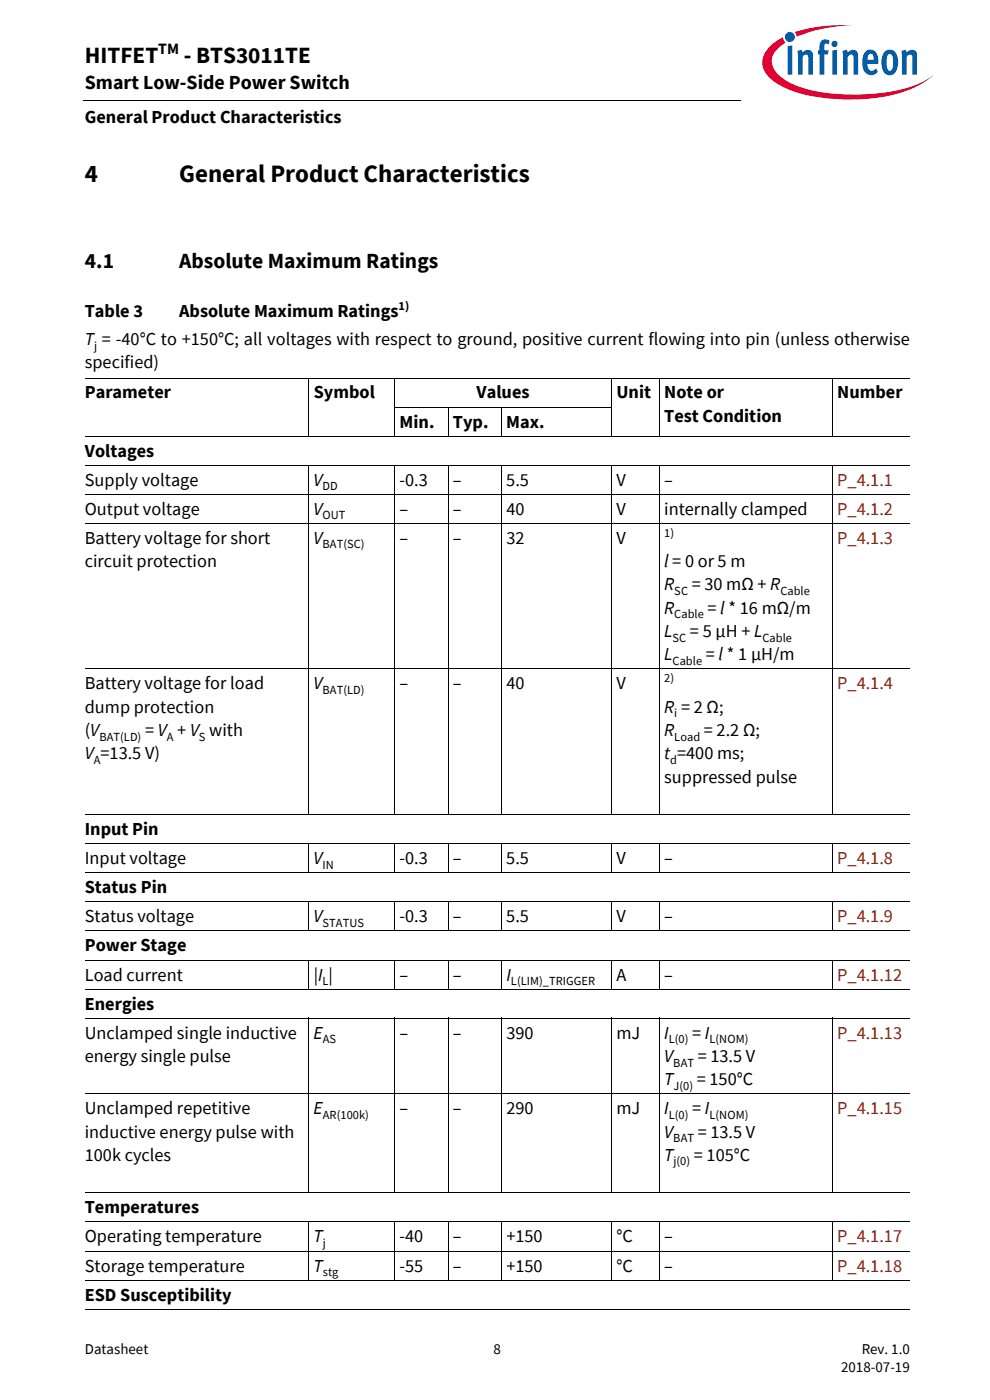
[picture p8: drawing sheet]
<svg xmlns="http://www.w3.org/2000/svg" width="210mm" height="297mm" viewBox="0 0 210 297" stroke-linecap="round" stroke-linejoin="round" font-family="sans-serif">
<defs><g id="words">
<g font-size="5.3">
<text x="18" y="38.5">4</text>
<text x="38" y="38.5">General Product Characteristics</text>
</g>
<g font-size="4.9">
<text x="18" y="13.4">HITFET</text>
<text x="39" y="13.4">- BTS3011TE</text>
</g>
<g font-size="4.6">
<text x="18" y="56.8">4.1</text>
<text x="38" y="56.8">Absolute Maximum Ratings</text>
</g>
<text font-size="4.2" x="18" y="19">Smart Low-Side Power Switch</text>
<g font-size="3.9">
<text x="18" y="26.2">General Product Characteristics</text>
<text x="18" y="67.2">Table 3</text>
<text x="38" y="67.2">Absolute Maximum Ratings</text>
<text x="18" y="73.2">T = -40°C to +150°C; all voltages with respect to ground, positive current flowing into pin (unless otherwise</text>
<text x="18" y="78.2">specified)</text>
<text x="18" y="84.5">Parameter</text>
<text x="66.5" y="84.5">Symbol</text>
<text x="101.1" y="84.5">Values</text>
<text x="130.8" y="84.5">Unit</text>
<text x="140.9" y="89.5">Test Condition</text>
<text x="140.9" y="84.5">Note or</text>
<text x="177.6" y="84.5">Number</text>
<text x="84.8" y="90.7">Min.</text>
<text x="96.1" y="90.7">Typ.</text>
<text x="107.4" y="90.7">Max.</text>
<text x="18" y="96.9">Voltages</text>
<text x="18" y="103">Supply voltage</text>
<text x="66.5" y="103">V</text>
<text x="84.8" y="103">-0.3</text>
<text x="96.1" y="103">–</text>
<text x="107.4" y="103">5.5</text>
<text x="130.7" y="103">V</text>
<text x="140.9" y="103">–</text>
<text x="18" y="109.2">Output voltage</text>
<text x="66.5" y="109.2">V</text>
<text x="84.8" y="109.2">–</text>
<text x="96.1" y="109.2">–</text>
<text x="107.4" y="109.2">40</text>
<text x="130.7" y="109.2">V</text>
<text x="140.9" y="109.2">internally clamped</text>
<text x="18" y="115.4">Battery voltage for short</text>
<text x="66.5" y="115.4">V</text>
<text x="84.8" y="115.4">–</text>
<text x="96.1" y="115.4">–</text>
<text x="107.4" y="115.4">32</text>
<text x="130.7" y="115.4">V</text>
<text x="18" y="120.3">circuit protection</text>
<text x="140.9" y="120.3">l = 0 or 5 m</text>
<text x="140.9" y="125.3">R</text>
<text x="146.7" y="125.3">= 30 mΩ + R</text>
<text x="140.9" y="130.2">R</text>
<text x="150.1" y="130.2">= l * 16 mΩ/m</text>
<text x="140.9" y="135.2">L</text>
<text x="146.3" y="135.2">= 5 µH + L</text>
<text x="140.9" y="140.1">L</text>
<text x="149.7" y="140.1">= l * 1 µH/m</text>
<text x="18" y="146.3">Battery voltage for load</text>
<text x="66.5" y="146.3">V</text>
<text x="84.8" y="146.3">–</text>
<text x="96.1" y="146.3">–</text>
<text x="107.4" y="146.3">40</text>
<text x="130.7" y="146.3">V</text>
<text x="18" y="151.2">dump protection</text>
<text x="140.9" y="151.2">R = 2 Ω;</text>
<text x="18" y="161.1">V =13.5 V)</text>
<text x="18" y="156.1">(V</text>
<text x="30.8" y="156.1">= V + V with</text>
<text x="140.9" y="156.1">R</text>
<text x="140.9" y="161.1">t =400 ms;</text>
<text x="149.3" y="156.1">= 2.2 Ω;</text>
<text x="140.9" y="166">suppressed pulse</text>
<text x="18" y="177.1">Input Pin</text>
<text x="18" y="183.3">Input voltage</text>
<text x="66.5" y="183.3">V</text>
<text x="84.8" y="183.3">-0.3</text>
<text x="96.1" y="183.3">–</text>
<text x="107.4" y="183.3">5.5</text>
<text x="130.7" y="183.3">V</text>
<text x="140.9" y="183.3">–</text>
<text x="18" y="189.5">Status Pin</text>
<text x="18" y="195.6">Status voltage</text>
<text x="66.5" y="195.6">V</text>
<text x="84.8" y="195.6">-0.3</text>
<text x="96.1" y="195.6">–</text>
<text x="107.4" y="195.6">5.5</text>
<text x="130.7" y="195.6">V</text>
<text x="140.9" y="195.6">–</text>
<text x="18" y="201.8">Power Stage</text>
<text x="18" y="208">Load current</text>
<text x="66.5" y="208">|I |</text>
<text x="84.8" y="208">–</text>
<text x="96.1" y="208">–</text>
<text x="107.4" y="208">I</text>
<text x="130.7" y="208">A</text>
<text x="140.9" y="208">–</text>
<text x="18" y="214.2">Energies</text>
<text x="18" y="220.3">Unclamped single inductive</text>
<text x="66.5" y="220.3">E</text>
<text x="84.8" y="220.3">–</text>
<text x="96.1" y="220.3">–</text>
<text x="107.4" y="220.3">390</text>
<text x="130.7" y="220.3">mJ</text>
<text x="140.9" y="220.3">I</text>
<text x="146.8" y="220.3">= I</text>
<text x="18" y="225.3">energy single pulse</text>
<text x="140.9" y="225.3">V</text>
<text x="148" y="225.3">= 13.5 V</text>
<text x="140.9" y="230.2">T</text>
<text x="147.8" y="230.2">= 150°C</text>
<text x="18" y="236.4">Unclamped repetitive</text>
<text x="66.5" y="236.4">E</text>
<text x="84.8" y="236.4">–</text>
<text x="96.1" y="236.4">–</text>
<text x="107.4" y="236.4">290</text>
<text x="130.7" y="236.4">mJ</text>
<text x="140.9" y="236.4">I</text>
<text x="146.8" y="236.4">= I</text>
<text x="18" y="241.3">inductive energy pulse with</text>
<text x="140.9" y="241.3">V</text>
<text x="148" y="241.3">= 13.5 V</text>
<text x="18" y="246.3">100k cycles</text>
<text x="140.9" y="246.3">T</text>
<text x="147.2" y="246.3">= 105°C</text>
<text x="18" y="257.4">Temperatures</text>
<text x="18" y="263.6">Operating temperature</text>
<text x="66.5" y="263.6">T</text>
<text x="84.8" y="263.6">-40</text>
<text x="96.1" y="263.6">–</text>
<text x="107.4" y="263.6">+150</text>
<text x="130.7" y="263.6">°C</text>
<text x="140.9" y="263.6">–</text>
<text x="18" y="269.8">Storage temperature</text>
<text x="66.5" y="269.8">T</text>
<text x="84.8" y="269.8">-55</text>
<text x="96.1" y="269.8">–</text>
<text x="107.4" y="269.8">+150</text>
<text x="130.7" y="269.8">°C</text>
<text x="140.9" y="269.8">–</text>
<text x="18" y="275.9">ESD Susceptibility</text>
</g>
<g font-size="3.9" fill="#802600">
<text x="177.6" y="103">P_4.1.1</text>
<text x="177.6" y="109.2">P_4.1.2</text>
<text x="177.6" y="115.4">P_4.1.3</text>
<text x="177.6" y="146.3">P_4.1.4</text>
<text x="177.6" y="183.3">P_4.1.8</text>
<text x="177.6" y="195.6">P_4.1.9</text>
<text x="177.6" y="208">P_4.1.12</text>
<text x="177.6" y="220.3">P_4.1.13</text>
<text x="177.6" y="236.4">P_4.1.15</text>
<text x="177.6" y="263.6">P_4.1.17</text>
<text x="177.6" y="269.8">P_4.1.18</text>
</g>
<text font-size="3.3" x="33.6" y="11.5">TM</text>
<g font-size="3.2">
<text x="18" y="287.3">Datasheet</text>
<text x="104.7" y="287.3">8</text>
<text x="182.8" y="287.3">Rev. 1.0</text>
<text x="178.4" y="291.2">2018-07-19</text>
</g>
<g font-size="2.6">
<text x="84.5" y="65.7">1)</text>
<text x="20" y="74.2">j</text>
<text x="68.4" y="104">DD</text>
<text x="68.4" y="110.2">OUT</text>
<text x="140.9" y="113.8">1)</text>
<text x="68.4" y="116.4">BAT(SC)</text>
<text x="143" y="126.2">SC</text>
<text x="143" y="131.2">Cable</text>
<text x="165.5" y="126.2">Cable</text>
<text x="142.7" y="136.1">SC</text>
<text x="161.7" y="136.1">Cable</text>
<text x="142.7" y="141.1">Cable</text>
<text x="68.4" y="147.2">BAT(LD)</text>
<text x="140.9" y="144.7">2)</text>
<text x="143" y="152.2">i</text>
<text x="21.1" y="157.1">BAT(LD)</text>
<text x="35.4" y="157.1">A</text>
<text x="42.2" y="157.1">S</text>
<text x="143" y="157.1">Load</text>
<text x="19.9" y="162.1">A</text>
<text x="142.1" y="162.1">d</text>
<text x="68.4" y="184.3">IN</text>
<text x="68.4" y="196.6">STATUS</text>
<text x="68.4" y="209">L</text>
<text x="108.4" y="209">L(LIM)_TRIGGER</text>
<text x="68.5" y="221.3">AS</text>
<text x="141.9" y="221.3">L(0)</text>
<text x="150.5" y="221.3">L(NOM)</text>
<text x="142.8" y="226.3">BAT</text>
<text x="142.9" y="231.2">J(0)</text>
<text x="68.5" y="237.4">AR(100k)</text>
<text x="141.9" y="237.4">L(0)</text>
<text x="150.5" y="237.4">L(NOM)</text>
<text x="142.8" y="242.3">BAT</text>
<text x="142.9" y="247.3">j(0)</text>
<text x="68.5" y="264.5">j</text>
<text x="68.5" y="270.7">stg</text>
</g>
</g></defs>
<path d="M17.7 21.3l.1 .1z" fill="#000"/>
<path d="M17.8 21.4h140.5" fill="none" stroke="#000" stroke-width=".21"/>
<path d="M157.3 5.1h42.7v21.5h-42.7z" fill="#fff"/>
<path d="M168.6 6.8l.4 1 1.4-.5a31.9 31.9 0 0 1 10.7-1.9 32.2 32.2 0 0 0-12.5 1.4zM163.4 9.8a4.3 4.3 0 0 0 0 6.9 21.8 21.8 0 0 0 11.7 4.1 38.5 38.5 0 0 0 18.7-2.1 14.3 14.3 0 0 0 4.2-2.8 18.4 18.4 0 0 1-8.8 3.5 40.4 40.4 0 0 1-20.2-1.2l-1.6-.7a6.4 6.4 0 0 1-3.7-4.4 5.1 5.1 0 0 1 2.9-4.1l-.3-.3-.2-.8-1 .5z" fill-rule="evenodd" fill="#e30034"/>
<path d="M166.5 7.8a1.06 1.06 0 0 0 2.1 0 1.06 1.06 0 0 0-2.1 0zM167.1 9.8v6h.9v-6.2zM169.1 10.8l.2 1.3v3.7h.9v-3.8l.7-.4h.3l.2 .3v3.9h1v-3.9a1.21 1.21 0 0 0-.8-1.3 1.21 1.21 0 0 0-1.4 .5l-.1-.6zM174.3 8.6a2.41 2.41 0 0 0-.5 2.1h-.3v.9h.3v4.2h1v-4.2h.8l.2-.9h-1v-.9a.49 .49 0 0 1 .3-.6 .49 .49 0 0 1 .6 .2l.3-.7a1.45 1.45 0 0 0-1.7-.1zM176.5 10.7v5.1h1v-5.2zM176.3 9.3a.7 .7 0 0 0 1.4 0 .7 .7 0 0 0-1.4 0zM178.7 10.8l.1 5h1v-3.8a.64 .64 0 0 1 .5-.5 .64 .64 0 0 1 .7 .4v3.9h1v-3.9a1.22 1.22 0 0 0-.8-1.3 1.22 1.22 0 0 0-1.4 .5l-.2-.6zM183.7 10.8a3.9 3.9 0 0 0-.1 4.7 1.76 1.76 0 0 0 2.6-.3l-.4-.7a.99 .99 0 0 1-1.6 .1l-.2-1.1h2.3v-.2a2.3 2.3 0 0 0-1.5-2.8h-.5zM184.2 11.7a.65 .65 0 0 1 .9-.2 .65 .65 0 0 1 .2 .9v.3h-1.3zM187.7 10.9a3.9 3.9 0 0 0 .1 4.8 1.68 1.68 0 0 0 2.6-1.5 3.8 3.8 0 0 0-.7-3.3 1.59 1.59 0 0 0-2 0zM188.4 11.6l.2-.1a.86 .86 0 0 1 .8 1.2v.7a1.26 1.26 0 0 1-.6 1.7 2.12 2.12 0 0 1-.7-2.4l.1-.9zM191.2 10.8l.1 5h1v-3.8l.7-.4h.3l.2 .3v3.9h1v-4.2a1.08 1.08 0 0 0-.6-1 1.08 1.08 0 0 0-1.3 .2l-.4 .3v-.6z" fill-rule="evenodd" fill="#005da9"/>
<g fill="none" stroke="#000" stroke-width=".21">
<path d="M18 80.2h175M18 92.5h175M18 98.7h175M65.5 80.1v12.5M65.5 98.6v74.2M83.7 86.4h46.1M83.7 80.1v12.5M83.7 98.6v74.2M95 86.3v6.3M95 98.6v74.2M106.4 86.3v6.3M106.4 98.6v74.2"/>
<path d="M129.7 80.1v12.5M129.7 98.6v74.2M139.8 80.1v12.5M139.8 98.6v74.2M176.5 80.1v12.5M176.5 98.6v74.2M18 104.9h175M18 111.1h175M18 141.9h175M18 172.8h175M18 179h175M65.5 178.9v6.3"/>
<path d="M83.7 178.9v6.3M95 178.9v6.3M106.4 178.9v6.3M129.7 178.9v6.3M139.8 178.9v6.3M176.5 178.9v6.3M18 185.1h175M18 191.3h175M18 197.5h175M65.5 191.2v6.3M83.7 191.2v6.3M95 191.2v6.3"/>
<path d="M106.4 191.2v6.3M129.7 191.2v6.3M139.8 191.2v6.3M176.5 191.2v6.3M18 203.7h175M18 209.8h175M18 216h175M65.5 203.6v6.3M65.5 215.9v37.2M83.7 203.6v6.3M83.7 215.9v37.2M95 203.6v6.3"/>
<path d="M95 215.9v37.2M106.4 203.6v6.3M106.4 215.9v37.2M129.7 203.6v6.3M129.7 215.9v37.2M139.8 203.6v6.3M139.8 215.9v37.2M176.5 203.6v6.3M176.5 215.9v37.2M18 232.1h175M18 253.1h175M18 259.2h175"/>
<path d="M65.5 259.2v12.4M83.7 259.2v12.4M95 259.2v12.4M106.4 259.2v12.4M129.7 259.2v12.4M139.8 259.2v12.4M176.5 259.2v12.4M18 265.4h175M18 271.6h175M18 277.7h175"/>
</g>
<use href="#words"/>
</svg>
